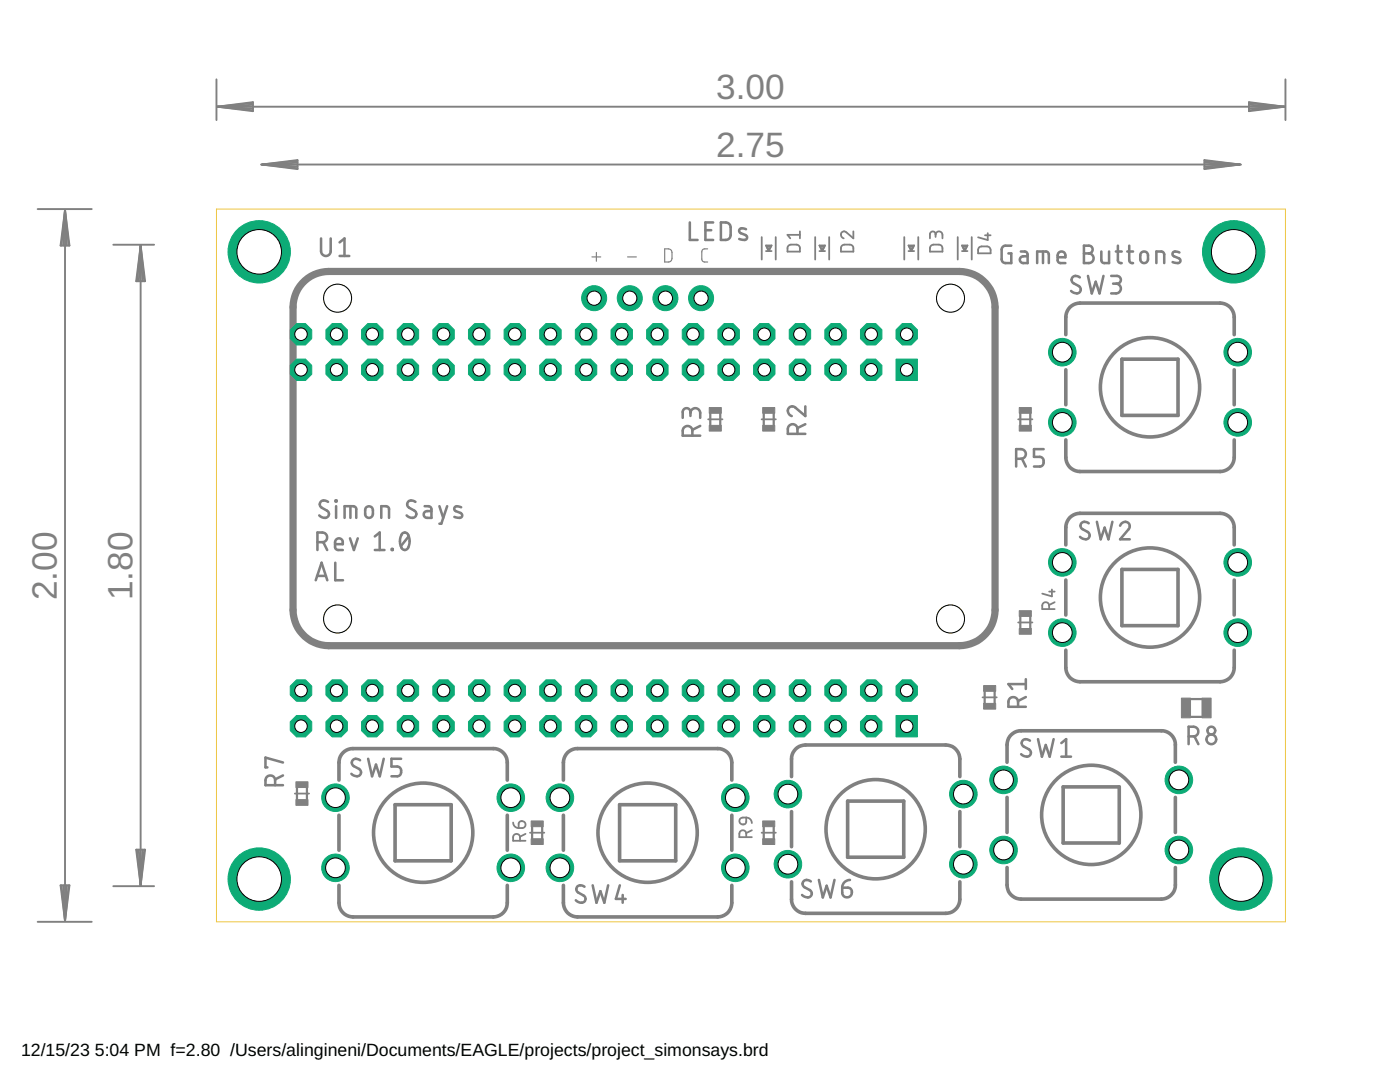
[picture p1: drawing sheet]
<svg xmlns="http://www.w3.org/2000/svg" width="279mm" height="216mm" viewBox="0 0 279 216" stroke-linecap="round" stroke-linejoin="round" font-family="sans-serif">
<defs><g id="words">
<g font-size="7" fill="#808080">
<text x="142.9" y="19.7">3.00</text>
<text x="142.9" y="31.2">2.75</text>
<text x="11.4" y="119.8" transform="rotate(-90 11.4 119.8)">2.00</text>
<text x="26.5" y="119.8" transform="rotate(-90 26.5 119.8)">1.80</text>
</g>
<g font-size="3.5">
<text x="4.2" y="210.7">12/15/23</text>
<text x="18.9" y="210.7">5:04 PM f=2.80 /Users/alingineni/Documents/EAGLE/projects/project_simonsays.brd</text>
</g>
</g></defs>
<g fill="none" stroke="#808080" stroke-width=".51">
<path d="M64.1 47.6v2.5a.96 .96 0 0 0 .9 1 .96 .96 0 0 0 1-1v-2.5M67.8 48.4l.9-.8v3.5M67.8 51.1h1.9M137.7 44.4v3.5h1.5M140.8 45.9h1.1M142.3 44.4h-1.5v3.5h1.5M143.9 44.4a1.73 1.73 0 0 1 1.6 .3l.3 .7v1.5l-.3 .7a1.85 1.85 0 0 1-1.6 .3zM148.9 45.7l-.3-.1a.63 .63 0 0 0-.8-.1 .63 .63 0 0 0-.2 .8l1.2 .6a.5 .5 0 0 1 .3 .6 .5 .5 0 0 1-.5 .4l-1.1-.2M201.8 49h-1.4l-.5 .6v2.3l.4 .5 1.5 .1v-1.9h-.5M203.7 50.2h1l.4 .6v1.7h-.9a.68 .68 0 0 1-.7-.7 .68 .68 0 0 1 .7-.7h.9M207 52.5v-2.3l2.1 .1 .2 .5v1.7M208.2 50.2v2.3"/>
<path d="M211.1 51.3h1.5a.81 .81 0 0 0-.5-1.1 .81 .81 0 0 0-1 .7v1.2l.2 .3 1.3 .1M215.5 55.4a.89 .89 0 0 0-1.2-.3 .89 .89 0 0 0-.3 1.1l1.3 .9a.84 .84 0 0 1 .2 1.2 .84 .84 0 0 1-1.2 .1l-.5-.3M216.3 49h1a.77 .77 0 0 1 .8 .8 .77 .77 0 0 1-.8 .8 .96 .96 0 0 1 1 .9 .96 .96 0 0 1-1 1h-1zM216.3 50.6h1M217.1 55.1l.8 3.4 .8-2.3 .7 2.3 .8-3.4M219.8 50.2v1.9l.2 .3 .4 .1h.9v-2.3M221.8 55.1h1.1a.77 .77 0 0 1 .8 .7 .77 .77 0 0 1-.8 .8h-.8M222.7 50.2h1.2M222.7 56.6a.97 .97 0 0 1 1 1 .97 .97 0 0 1-1 .9h-.9M223.1 49v3.1l.2 .3 .6 .1M225 50.2h1.1M225.4 49v3.1l.2 .3 .5 .1"/>
<path d="M227.8 50.4a.77 .77 0 0 1 .9-.2 .77 .77 0 0 1 .4 .7v.8a.77 .77 0 0 1-.8 .8 .77 .77 0 0 1-.7-.8v-1zM230.8 52.5v-2.3h1.1l.3 .2 .1 .4v1.7M235.4 50.4l-.6-.2a.53 .53 0 0 0-.7 .2 .53 .53 0 0 0 .2 .7l1 .4a.49 .49 0 0 1 .3 .6 .49 .49 0 0 1-.5 .4l-1.1-.2M67 99.9h.2v.2h-.2zM137.8 82.4a.97 .97 0 0 1 1-1 .97 .97 0 0 1 .9 1v1M137.8 83v-.8a.77 .77 0 0 0-.8-.8 .77 .77 0 0 0-.8 .8v1.2M138.2 86.9v-.9a.96 .96 0 0 0-1-1 .96 .96 0 0 0-1 1v.9h3.5M139.7 85l-1.5 .8M159.2 86.6v-1a.96 .96 0 0 0-1-1 .96 .96 0 0 0-1 1v1h3.5M160.7 81.1v1.9l-1.9-1.6a.95 .95 0 0 0-1.5 .3 .95 .95 0 0 0 .7 1.3M160.7 84.6l-1.5 .8M202.8 91.5a1.8 1.8 0 0 0 1.7-.3 .97 .97 0 0 0 .1-1 .97 .97 0 0 0-.8-.6h-1v3.5"/>
<path d="M204 91.5l.7 1.6M208.3 89.6h-1.9v1.6h1.1a.98 .98 0 0 1 .8 .9 .98 .98 0 0 1-.8 1h-1.1M63 115.8l1.2-3.5 1.1 3.5M63.3 114.9h1.7M63.4 108.2h.9a.96 .96 0 0 0 1-1 .96 .96 0 0 0-1-.9h-.9v3.4M64.5 108.2l.8 1.5M65.5 100.1a.91 .91 0 0 0-1.1-.3 .91 .91 0 0 0-.6 1l.4 .5 1.1 .6a.83 .83 0 0 1 .2 1.2 .83 .83 0 0 1-1.3 .1l-.5-.4M66.9 108.6h1.5a.81 .81 0 0 0-.5-1.2 .81 .81 0 0 0-1 .8l.1 1.3 .5 .2h.9M66.9 112.3v3.5h1.6M67.1 101v2.3M68.8 103.3v-2.3h1.7l.4 .1 .2 .5v1.7M69.8 107.4l.8 2.3 .8-2.3"/>
<path d="M69.9 101v2.3M73.1 101.2a.79 .79 0 0 1 .9-.1 .79 .79 0 0 1 .4 .7 1.36 1.36 0 0 1-.3 1.3 .76 .76 0 0 1-.8 .2 .76 .76 0 0 1-.4-.7 1.39 1.39 0 0 1 .2-1.4zM74.8 109.7h1.9M74.8 107l1-.7v3.4M76.1 103.3v-2.3h1l.4 .3 .1 2M78.2 109.5h.2v.2h-.2zM80.2 106.6a.81 .81 0 0 1 .9-.3 .81 .81 0 0 1 .5 .8 2.24 2.24 0 0 1-.6 2.6h-.2a1.68 1.68 0 0 1-1-2.1zM81.6 107l-1.6 2M82.9 100.1a.91 .91 0 0 0-1.1-.3 .91 .91 0 0 0-.5 1l.3 .5 1.1 .6a.83 .83 0 0 1 .2 1.2 .83 .83 0 0 1-1.2 .1l-.5-.4M84.8 101h.9l.3 .3 .1 .3v1.7h-.9a.68 .68 0 0 1-.6-.6 .68 .68 0 0 1 .6-.7h.9M87.7 101l.8 2.3M89.2 101l-1.1 3.5h-.4"/>
<path d="M92 101.2l-.3-.1a.62 .62 0 0 0-.7-.1 .62 .62 0 0 0-.3 .7l1.2 .7a.5 .5 0 0 1 .3 .5 .5 .5 0 0 1-.5 .4l-1-.2M217.3 104.4a.89 .89 0 0 0-1.2-.2 .89 .89 0 0 0-.4 1.1l1.4 .9a.84 .84 0 0 1 .2 1.1 .84 .84 0 0 1-1.2 .2l-.6-.4M218.9 104.1l.8 3.5 .8-2.3 .7 2.3 .8-3.5M223.5 104.9a.95 .95 0 0 1 1.4-.7 .95 .95 0 0 1 .3 1.5l-1.7 1.9h2M204.7 139.1l-1.5 .8M204.7 136.5h-3.4l.7 1M204.7 135.5v2M54.9 156.7v-1a.96 .96 0 0 0-1-1 .96 .96 0 0 0-.9 1v1h3.5M56.5 152.1l-3.5-.9v1.9h.4M56.5 154.7l-1.6 .8M71.9 151.7a.91 .91 0 0 0-1.1-.3 .91 .91 0 0 0-.6 1l.4 .5 1.1 .5a.84 .84 0 0 1 .2 1.2 .84 .84 0 0 1-1.2 .2l-.6-.4M73.5 151.4l.8 3.5 .7-2.3 .8 2.3 .8-3.5"/>
<path d="M80.1 151.4h-2v1.6h1.2a1 1 0 0 1 .8 .9 1 1 0 0 1-.8 1h-1.2M203.2 141a1.72 1.72 0 0 0-.4-1.7 .96 .96 0 0 0-1-.1 .96 .96 0 0 0-.5 .9v.9h3.4M205.5 147.8a.91 .91 0 0 0-1-.3 .91 .91 0 0 0-.6 1l.4 .4 1.1 .6a.84 .84 0 0 1 .2 1.2 .84 .84 0 0 1-1.3 .2l-.5-.4M207.2 147.5l.7 3.5 .8-2.3 .8 2.3 .8-3.5M211.8 148.3l1-.8v3.5M211.8 151h1.9M237.2 146.9a1.72 1.72 0 0 0 1.7-.3 .96 .96 0 0 0 .2-1 .96 .96 0 0 0-.9-.6h-1v3.5M238.4 146.9l.8 1.6M116.6 176.9a.89 .89 0 0 0-1.1-.2 .89 .89 0 0 0-.4 1.1l1.4 .9a.83 .83 0 0 1 .2 1.2 .83 .83 0 0 1-1.3 .1l-.5-.4M118.3 176.7l.7 3.4 .8-2.3 .8 2.3 .8-3.4M123.7 176.7l-.8 2.7h2M124.3 178.6v1.5"/>
<path d="M161.8 175.9a.91 .91 0 0 0-1.1-.3 .91 .91 0 0 0-.5 1l.3 .4 1.1 .6a.84 .84 0 0 1 .2 1.2 .84 .84 0 0 1-1.2 .1l-.5-.3M163.4 175.6l.8 3.5 .8-2.4 .8 2.4 .7-3.5M168.1 177.1h1.1a.97 .97 0 0 1 .8 1.1 .97 .97 0 0 1-1 .9 .97 .97 0 0 1-.9-1zM169.6 175.6h-.3a1.51 1.51 0 0 0-1.2 1.5"/>
<circle cx="241.7" cy="147.5" r=".97"/>
<circle cx="241.8" cy="145.8" r=".78"/>
</g>
<g fill="none" stroke="#808080" stroke-width=".38">
<path d="M43.2 15.8v8.2M256.5 15.8v8.2M43.4 21.3h212.9M43.4 21.3l7.1-.9v1.8zM43.4 21.3l7.1 .4M43.4 21.3l7.1 .7M50.5 20.9l-7.1 .4M50.5 20.6l-7.1 .7M52.1 32.8v.1M52.3 32.8h195.2M52.3 32.8l7.1-.9v1.8zM52.3 32.8l7.1 .4"/>
<path d="M52.3 32.8l7.1 .8M59.4 32.5l-7.1 .3M59.4 32.1l-7.1 .7M240.4 31.9l7.1 .9-7.1 .9zM240.4 32.5l7.1 .3M240.4 32.1l7.1 .7M247.5 32.8l-7.1 .4M247.5 32.8l-7.1 .8M247.6 32.8l.1 .1M249.3 20.4l7 .9-7 .9zM249.3 20.9l7 .4M249.3 20.6l7 .7"/>
<path d="M256.3 21.3l-7 .4M256.3 21.3l-7 .7M7.5 41.7h10.8M13 41.9v141.8M13 41.9l.9 7.1h-1.8zM13 41.9l-.4 7.1M13 41.9l.3 7.1M13 41.9l-.7 7.1M13 41.9l.7 7.1M22.6 48.8h8.2M28.1 49v127.6M28.1 49l.9 7.1h-1.8z"/>
<path d="M28.1 49l-.4 7.1M28.1 49l.3 7.1M28.1 49l-.8 7.1M28.1 49l.7 7.1M12.1 176.7h1.8l-.9 7zM12.3 176.7l.7 7M12.6 176.7l.4 7M13.3 176.7l-.3 7M13.7 176.7l-.7 7M22.6 176.8h8.2M27.2 169.5h1.8l-.9 7.1zM27.3 169.5l.8 7.1"/>
<path d="M27.7 169.5l.4 7.1M28.4 169.5l-.3 7.1M28.8 169.5l-.7 7.1M7.5 183.9h10.8"/>
</g>
<path d="M60.3 56.5a7.1 7.1 0 0 1 5.3-2.3h125.9a7.2 7.2 0 0 1 7.1 7.1v60.4a7.2 7.2 0 0 1-7.1 7.1h-125.9a7.1 7.1 0 0 1-7.1-7.1v-60.4l.2-1.5a6.9 6.9 0 0 1 1.6-3.3z" fill="none" stroke="#808080" stroke-width="1.4"/>
<path d="M118.1 51.3h1.8M119 50.4v1.7M125.2 51.3h1.8M132.7 49.7a1.32 1.32 0 0 1 1.3 .3l.1 .4v1.4a.66 .66 0 0 1-.7 .5h-.7zM141.2 49.7l-.9 .1-.2 .4 .1 1.8 .3 .3h.7" fill="none" stroke="#808080" stroke-width=".23"/>
<g fill="none" stroke="#808080" stroke-width=".36">
<path d="M152 47.3v4.5M152.9 50.1h1.1M152.9 49h1.1l-.6 1.1zM153 49.2h.9M153.1 49.6h.6M153.3 49.9h.2M154.8 47.3v4.5M157.4 49l.4-.2h1.2l.4 .2 .2 .3v.9h-2.4v-.9zM159.6 46.2v1.4M159.6 46.9h-2.4l.5 .7M162.7 47.3v4.5M163.5 50.1h1.2"/>
<path d="M163.5 49h1.2l-.6 1.1zM163.7 49.2h.8M163.8 49.6h.6M164 49.9h.2M165.5 47.3v4.5M168 49.1l.5-.3 1.3 .1 .5 .4v.9h-2.5zM170.3 46.2v1.4l-1.4-1.2a.69 .69 0 0 0-1.1 .2 .69 .69 0 0 0 .6 1M180.5 47.3v4.5M181.3 50.1h1.1M181.3 49h1.1l-.5 1.1zM181.4 49.2h.9M181.6 49.6h.5"/>
<path d="M181.8 49.9h.2M183.3 47.3v4.5M185.7 49.1l.6-.3h1.1l.4 .2a1.21 1.21 0 0 1 .3 1.2h-2.5zM186.7 46.9a.69 .69 0 0 1 .7-.7 .69 .69 0 0 1 .7 .7v.7M186.7 47.3v-.6a.56 .56 0 0 0-.5-.5 .56 .56 0 0 0-.6 .5v.9M191.1 47.3v4.5M192 50.1h1.1M192 49h1.1l-.6 1.1zM192.1 49.2h.9M192.3 49.6h.5M192.4 49.9h.2M193.9 47.3v4.5"/>
<path d="M195.5 49.3l.4-.1 1.5 .1a1.19 1.19 0 0 1 .3 1.2h-2.5a1.27 1.27 0 0 1 .3-1.2zM196.6 46.9h1.1M197.1 46.5v1.4l-1.9-.6M141.3 83.7h2.9M152 83.7h2.8M203.2 83.7h2.8M209.4 118h1.1M209.9 117.6v1.4l-1.9-.6M196.1 139.1h2.8M203.2 124.2h2.8M209.4 121.5a1.21 1.21 0 0 0-.3-1.2l-.6-.1-.4 .2-.1 1.1h2.5M210.5 120.2l-1.1 .5"/>
<path d="M58.8 158.3h2.9M102.4 164.1v.3a1.07 1.07 0 0 0 1.1 .8M103.6 164.1a.71 .71 0 0 1 1.2 .1 .71 .71 0 0 1-.6 1h-.7zM103.8 167.8v-.7a.69 .69 0 0 0-.7-.7 .69 .69 0 0 0-.7 .7v.7h2.5M104.9 166.4l-1.1 .5M105.8 166.2h2.8M147.7 163.4a1.27 1.27 0 0 1 1.2-.3v.9a.7 .7 0 0 1-.9 .4 .7 .7 0 0 1-.3-1zM148.9 167v-.6a.69 .69 0 0 0-.7-.7 .69 .69 0 0 0-.6 .7v.6h2.5M148.9 163.1a1.12 1.12 0 0 1 1.2 1.1M150.1 165.7l-1.2 .5M152 166.2h2.8"/>
</g>
<g fill="none" stroke="#808080" stroke-width=".72">
<path d="M212.7 66.8v-3.5a2.82 2.82 0 0 1 2.8-2.8h28a2.82 2.82 0 0 1 2.8 2.8v3.5M212.7 73.8v7M223.9 71.7h11.2v11.2h-11.2zM246.3 73.8v7M212.7 87.8v3.5a2.82 2.82 0 0 0 2.8 2.8h28a2.82 2.82 0 0 0 2.8-2.8v-3.5M212.7 108.7v-3.5a2.82 2.82 0 0 1 2.8-2.8h28a2.82 2.82 0 0 1 2.8 2.8v3.5M212.7 115.7v7M223.9 113.6h11.2v11.2h-11.2zM246.3 115.7v7M212.7 129.7v3.5a2.82 2.82 0 0 0 2.8 2.8h28a2.82 2.82 0 0 0 2.8-2.8v-3.5M67.6 155.7v-3.5a2.78 2.78 0 0 1 2.8-2.8h28a2.78 2.78 0 0 1 2.8 2.8v3.5M112.4 155.7v-3.5a2.78 2.78 0 0 1 2.9-2.8h27.9a2.78 2.78 0 0 1 2.8 2.8v3.5"/>
<path d="M158 155v-3.6a2.78 2.78 0 0 1 2.8-2.7h27.9a2.82 2.82 0 0 1 2.9 2.7v3.6M169.2 159.9h11.2v11.1h-11.2zM201 152.1v-3.5a2.78 2.78 0 0 1 2.8-2.8h28a2.78 2.78 0 0 1 2.8 2.8v3.5M201 159.1v7M212.2 157h11.2v11.2h-11.2zM234.6 159.1v7M67.6 176.7v3.4a2.82 2.82 0 0 0 2.8 2.9h28a2.82 2.82 0 0 0 2.8-2.9v-3.4M67.6 162.7v7M78.8 160.6h11.2v11.2h-11.2zM101.2 162.7v7M112.4 176.7v3.4a2.82 2.82 0 0 0 2.9 2.9h27.9a2.82 2.82 0 0 0 2.8-2.9v-3.4M112.4 162.7v7"/>
<path d="M123.7 160.6h11.2v11.2h-11.2zM146 162.7v7M158 176v3.5a2.78 2.78 0 0 0 2.8 2.7h27.9a2.82 2.82 0 0 0 2.9-2.7v-3.5M158 161.9v7.1M191.6 161.9v7.1M201 173.1v3.5a2.82 2.82 0 0 0 2.8 2.8h28a2.82 2.82 0 0 0 2.8-2.8v-3.5"/>
<circle cx="229.5" cy="77.3" r="9.9"/>
<circle cx="229.5" cy="119.2" r="9.9"/>
<circle cx="84.5" cy="166.2" r="9.9"/>
<circle cx="129.2" cy="166.2" r="9.9"/>
<circle cx="174.8" cy="165.5" r="9.9"/>
<circle cx="217.8" cy="162.6" r="9.9"/>
</g>
<g fill="#808080" stroke="#808080" stroke-width=".2">
<path d="M139.2 58.8h1.4v1.4h-1.4z"/>
<path d="M132.1 58.8h1.4v1.4h-1.4z"/>
<path d="M125 58.8h1.4v1.4h-1.4z"/>
<path d="M117.9 58.8h1.4v1.4h-1.4z"/>
<path d="M152.2 84.9h2.4v1.1h-2.4z"/>
<path d="M152.2 81.3h2.4v1.2h-2.4z"/>
<path d="M141.5 84.9h2.5v1.1h-2.5z"/>
<path d="M141.5 81.3h2.5v1.2h-2.5z"/>
<path d="M152.2 163.8h2.4v1.2h-2.4z"/>
<path d="M152.2 167.4h2.4v1.1h-2.4z"/>
<path d="M196.3 136.8h2.4v1.1h-2.4z"/>
<path d="M196.3 140.4h2.4v1.1h-2.4z"/>
<path d="M203.4 121.9h2.4v1.1h-2.4z"/>
<path d="M203.4 125.4h2.4v1.2h-2.4z"/>
<path d="M203.4 81.3h2.4v1.2h-2.4z"/>
<path d="M203.4 84.9h2.4v1.1h-2.4z"/>
<path d="M106 163.8h2.4v1.2h-2.4z"/>
<path d="M106 167.4h2.4v1.1h-2.4z"/>
<path d="M59.1 156h2.4v1.1h-2.4z"/>
<path d="M59.1 159.6h2.4v1.1h-2.4z"/>
<path d="M239.9 139.3h1.8v3.9h-1.8z"/>
<path d="M235.8 139.3h1.8v3.9h-1.8z"/>
</g>
<g fill="none" stroke="#808080" stroke-width=".44">
<path d="M141.8 82.5v2.4M143.7 82.5v2.4M152.4 82.5v2.4M154.4 82.5v2.4M203.6 82.5v2.4M205.6 82.5v2.4M196.5 137.9v2.5M198.5 137.9v2.5M203.6 123v2.4M205.6 123v2.4M237.6 139.5h2.3M59.3 157.1v2.5"/>
<path d="M61.3 157.1v2.5M237.6 143h2.3M106.2 165v2.4M108.2 165v2.4M152.4 165v2.4M154.4 165v2.4"/>
</g>
<circle cx="139.9" cy="59.5" r="2.5" fill="#0dab76" stroke="#0dab76" stroke-width=".2"/>
<circle cx="139.9" cy="59.5" r="1.42" fill="#fff" stroke="#000" stroke-width=".2"/>
<circle cx="132.8" cy="59.5" r="2.5" fill="#0dab76" stroke="#0dab76" stroke-width=".2"/>
<circle cx="132.8" cy="59.5" r="1.42" fill="#fff" stroke="#000" stroke-width=".2"/>
<circle cx="125.7" cy="59.5" r="2.5" fill="#0dab76" stroke="#0dab76" stroke-width=".2"/>
<circle cx="125.7" cy="59.5" r="1.42" fill="#fff" stroke="#000" stroke-width=".2"/>
<circle cx="118.6" cy="59.5" r="2.5" fill="#0dab76" stroke="#0dab76" stroke-width=".2"/>
<circle cx="118.6" cy="59.5" r="1.42" fill="#fff" stroke="#000" stroke-width=".2"/>
<path d="M178.8 142.8h4.3v4.2h-4.3z" fill="#0dab76" stroke="#0dab76" stroke-width=".2"/>
<circle cx="181" cy="144.9" r="1.25" fill="#fff" stroke="#000" stroke-width=".2"/>
<circle cx="181" cy="137.8" r="2.32" fill="#0dab76" stroke="#0dab76" stroke-width=".2"/>
<circle cx="181" cy="137.8" r="1.25" fill="#fff" stroke="#000" stroke-width=".2"/>
<circle cx="173.9" cy="144.9" r="2.32" fill="#0dab76" stroke="#0dab76" stroke-width=".2"/>
<circle cx="173.9" cy="144.9" r="1.25" fill="#fff" stroke="#000" stroke-width=".2"/>
<circle cx="173.9" cy="137.8" r="2.32" fill="#0dab76" stroke="#0dab76" stroke-width=".2"/>
<circle cx="173.9" cy="137.8" r="1.25" fill="#fff" stroke="#000" stroke-width=".2"/>
<circle cx="166.8" cy="144.9" r="2.32" fill="#0dab76" stroke="#0dab76" stroke-width=".2"/>
<circle cx="166.8" cy="144.9" r="1.25" fill="#fff" stroke="#000" stroke-width=".2"/>
<circle cx="166.8" cy="137.8" r="2.32" fill="#0dab76" stroke="#0dab76" stroke-width=".2"/>
<circle cx="166.8" cy="137.8" r="1.25" fill="#fff" stroke="#000" stroke-width=".2"/>
<circle cx="159.6" cy="144.9" r="2.32" fill="#0dab76" stroke="#0dab76" stroke-width=".2"/>
<circle cx="159.6" cy="144.9" r="1.25" fill="#fff" stroke="#000" stroke-width=".2"/>
<circle cx="159.6" cy="137.8" r="2.32" fill="#0dab76" stroke="#0dab76" stroke-width=".2"/>
<circle cx="159.6" cy="137.8" r="1.25" fill="#fff" stroke="#000" stroke-width=".2"/>
<circle cx="152.5" cy="144.9" r="2.32" fill="#0dab76" stroke="#0dab76" stroke-width=".2"/>
<circle cx="152.5" cy="144.9" r="1.25" fill="#fff" stroke="#000" stroke-width=".2"/>
<circle cx="152.5" cy="137.8" r="2.32" fill="#0dab76" stroke="#0dab76" stroke-width=".2"/>
<circle cx="152.5" cy="137.8" r="1.25" fill="#fff" stroke="#000" stroke-width=".2"/>
<circle cx="145.4" cy="144.9" r="2.32" fill="#0dab76" stroke="#0dab76" stroke-width=".2"/>
<circle cx="145.4" cy="144.9" r="1.25" fill="#fff" stroke="#000" stroke-width=".2"/>
<circle cx="145.4" cy="137.8" r="2.32" fill="#0dab76" stroke="#0dab76" stroke-width=".2"/>
<circle cx="145.4" cy="137.8" r="1.25" fill="#fff" stroke="#000" stroke-width=".2"/>
<circle cx="138.3" cy="144.9" r="2.32" fill="#0dab76" stroke="#0dab76" stroke-width=".2"/>
<circle cx="138.3" cy="144.9" r="1.25" fill="#fff" stroke="#000" stroke-width=".2"/>
<circle cx="138.3" cy="137.8" r="2.32" fill="#0dab76" stroke="#0dab76" stroke-width=".2"/>
<circle cx="138.3" cy="137.8" r="1.25" fill="#fff" stroke="#000" stroke-width=".2"/>
<circle cx="131.2" cy="144.9" r="2.32" fill="#0dab76" stroke="#0dab76" stroke-width=".2"/>
<circle cx="131.2" cy="144.9" r="1.25" fill="#fff" stroke="#000" stroke-width=".2"/>
<circle cx="131.2" cy="137.8" r="2.32" fill="#0dab76" stroke="#0dab76" stroke-width=".2"/>
<circle cx="131.2" cy="137.8" r="1.25" fill="#fff" stroke="#000" stroke-width=".2"/>
<circle cx="124.1" cy="144.9" r="2.32" fill="#0dab76" stroke="#0dab76" stroke-width=".2"/>
<circle cx="124.1" cy="144.9" r="1.25" fill="#fff" stroke="#000" stroke-width=".2"/>
<circle cx="124.1" cy="137.8" r="2.32" fill="#0dab76" stroke="#0dab76" stroke-width=".2"/>
<circle cx="124.1" cy="137.8" r="1.25" fill="#fff" stroke="#000" stroke-width=".2"/>
<circle cx="117" cy="144.9" r="2.32" fill="#0dab76" stroke="#0dab76" stroke-width=".2"/>
<circle cx="117" cy="144.9" r="1.25" fill="#fff" stroke="#000" stroke-width=".2"/>
<circle cx="117" cy="137.8" r="2.32" fill="#0dab76" stroke="#0dab76" stroke-width=".2"/>
<circle cx="117" cy="137.8" r="1.25" fill="#fff" stroke="#000" stroke-width=".2"/>
<circle cx="109.9" cy="144.9" r="2.32" fill="#0dab76" stroke="#0dab76" stroke-width=".2"/>
<circle cx="109.9" cy="144.9" r="1.25" fill="#fff" stroke="#000" stroke-width=".2"/>
<circle cx="109.9" cy="137.8" r="2.32" fill="#0dab76" stroke="#0dab76" stroke-width=".2"/>
<circle cx="109.9" cy="137.8" r="1.25" fill="#fff" stroke="#000" stroke-width=".2"/>
<circle cx="102.7" cy="144.9" r="2.32" fill="#0dab76" stroke="#0dab76" stroke-width=".2"/>
<circle cx="102.7" cy="144.9" r="1.25" fill="#fff" stroke="#000" stroke-width=".2"/>
<circle cx="102.7" cy="137.8" r="2.32" fill="#0dab76" stroke="#0dab76" stroke-width=".2"/>
<circle cx="102.7" cy="137.8" r="1.25" fill="#fff" stroke="#000" stroke-width=".2"/>
<circle cx="95.6" cy="144.9" r="2.32" fill="#0dab76" stroke="#0dab76" stroke-width=".2"/>
<circle cx="95.6" cy="144.9" r="1.25" fill="#fff" stroke="#000" stroke-width=".2"/>
<circle cx="95.6" cy="137.8" r="2.32" fill="#0dab76" stroke="#0dab76" stroke-width=".2"/>
<circle cx="95.6" cy="137.8" r="1.25" fill="#fff" stroke="#000" stroke-width=".2"/>
<circle cx="88.5" cy="144.9" r="2.32" fill="#0dab76" stroke="#0dab76" stroke-width=".2"/>
<circle cx="88.5" cy="144.9" r="1.25" fill="#fff" stroke="#000" stroke-width=".2"/>
<circle cx="88.5" cy="137.8" r="2.32" fill="#0dab76" stroke="#0dab76" stroke-width=".2"/>
<circle cx="88.5" cy="137.8" r="1.25" fill="#fff" stroke="#000" stroke-width=".2"/>
<circle cx="81.4" cy="144.9" r="2.32" fill="#0dab76" stroke="#0dab76" stroke-width=".2"/>
<circle cx="81.4" cy="144.9" r="1.25" fill="#fff" stroke="#000" stroke-width=".2"/>
<circle cx="81.4" cy="137.8" r="2.32" fill="#0dab76" stroke="#0dab76" stroke-width=".2"/>
<circle cx="81.4" cy="137.8" r="1.25" fill="#fff" stroke="#000" stroke-width=".2"/>
<circle cx="74.3" cy="144.9" r="2.32" fill="#0dab76" stroke="#0dab76" stroke-width=".2"/>
<circle cx="74.3" cy="144.9" r="1.25" fill="#fff" stroke="#000" stroke-width=".2"/>
<circle cx="74.3" cy="137.8" r="2.32" fill="#0dab76" stroke="#0dab76" stroke-width=".2"/>
<circle cx="74.3" cy="137.8" r="1.25" fill="#fff" stroke="#000" stroke-width=".2"/>
<circle cx="67.2" cy="144.9" r="2.32" fill="#0dab76" stroke="#0dab76" stroke-width=".2"/>
<circle cx="67.2" cy="144.9" r="1.25" fill="#fff" stroke="#000" stroke-width=".2"/>
<circle cx="67.2" cy="137.8" r="2.32" fill="#0dab76" stroke="#0dab76" stroke-width=".2"/>
<circle cx="67.2" cy="137.8" r="1.25" fill="#fff" stroke="#000" stroke-width=".2"/>
<circle cx="60.1" cy="144.9" r="2.32" fill="#0dab76" stroke="#0dab76" stroke-width=".2"/>
<circle cx="60.1" cy="144.9" r="1.25" fill="#fff" stroke="#000" stroke-width=".2"/>
<circle cx="60.1" cy="137.8" r="2.32" fill="#0dab76" stroke="#0dab76" stroke-width=".2"/>
<circle cx="60.1" cy="137.8" r="1.25" fill="#fff" stroke="#000" stroke-width=".2"/>
<path d="M178.8 71.6h4.3v4.3h-4.3z" fill="#0dab76" stroke="#0dab76" stroke-width=".2"/>
<circle cx="181" cy="73.8" r="1.25" fill="#fff" stroke="#000" stroke-width=".2"/>
<circle cx="181" cy="66.7" r="2.32" fill="#0dab76" stroke="#0dab76" stroke-width=".2"/>
<circle cx="181" cy="66.7" r="1.25" fill="#fff" stroke="#000" stroke-width=".2"/>
<circle cx="173.9" cy="73.8" r="2.32" fill="#0dab76" stroke="#0dab76" stroke-width=".2"/>
<circle cx="173.9" cy="73.8" r="1.25" fill="#fff" stroke="#000" stroke-width=".2"/>
<circle cx="173.9" cy="66.7" r="2.32" fill="#0dab76" stroke="#0dab76" stroke-width=".2"/>
<circle cx="173.9" cy="66.7" r="1.25" fill="#fff" stroke="#000" stroke-width=".2"/>
<circle cx="166.8" cy="73.8" r="2.32" fill="#0dab76" stroke="#0dab76" stroke-width=".2"/>
<circle cx="166.8" cy="73.8" r="1.25" fill="#fff" stroke="#000" stroke-width=".2"/>
<circle cx="166.8" cy="66.7" r="2.32" fill="#0dab76" stroke="#0dab76" stroke-width=".2"/>
<circle cx="166.8" cy="66.7" r="1.25" fill="#fff" stroke="#000" stroke-width=".2"/>
<circle cx="159.6" cy="73.8" r="2.32" fill="#0dab76" stroke="#0dab76" stroke-width=".2"/>
<circle cx="159.6" cy="73.8" r="1.25" fill="#fff" stroke="#000" stroke-width=".2"/>
<circle cx="159.6" cy="66.7" r="2.32" fill="#0dab76" stroke="#0dab76" stroke-width=".2"/>
<circle cx="159.6" cy="66.7" r="1.25" fill="#fff" stroke="#000" stroke-width=".2"/>
<circle cx="152.5" cy="73.8" r="2.32" fill="#0dab76" stroke="#0dab76" stroke-width=".2"/>
<circle cx="152.5" cy="73.8" r="1.25" fill="#fff" stroke="#000" stroke-width=".2"/>
<circle cx="152.5" cy="66.7" r="2.32" fill="#0dab76" stroke="#0dab76" stroke-width=".2"/>
<circle cx="152.5" cy="66.7" r="1.25" fill="#fff" stroke="#000" stroke-width=".2"/>
<circle cx="145.4" cy="73.8" r="2.32" fill="#0dab76" stroke="#0dab76" stroke-width=".2"/>
<circle cx="145.4" cy="73.8" r="1.25" fill="#fff" stroke="#000" stroke-width=".2"/>
<circle cx="145.4" cy="66.7" r="2.32" fill="#0dab76" stroke="#0dab76" stroke-width=".2"/>
<circle cx="145.4" cy="66.7" r="1.25" fill="#fff" stroke="#000" stroke-width=".2"/>
<circle cx="138.3" cy="73.8" r="2.32" fill="#0dab76" stroke="#0dab76" stroke-width=".2"/>
<circle cx="138.3" cy="73.8" r="1.25" fill="#fff" stroke="#000" stroke-width=".2"/>
<circle cx="138.3" cy="66.7" r="2.32" fill="#0dab76" stroke="#0dab76" stroke-width=".2"/>
<circle cx="138.3" cy="66.7" r="1.25" fill="#fff" stroke="#000" stroke-width=".2"/>
<circle cx="131.2" cy="73.8" r="2.32" fill="#0dab76" stroke="#0dab76" stroke-width=".2"/>
<circle cx="131.2" cy="73.8" r="1.25" fill="#fff" stroke="#000" stroke-width=".2"/>
<circle cx="131.2" cy="66.7" r="2.32" fill="#0dab76" stroke="#0dab76" stroke-width=".2"/>
<circle cx="131.2" cy="66.7" r="1.25" fill="#fff" stroke="#000" stroke-width=".2"/>
<circle cx="124.1" cy="73.8" r="2.32" fill="#0dab76" stroke="#0dab76" stroke-width=".2"/>
<circle cx="124.1" cy="73.8" r="1.25" fill="#fff" stroke="#000" stroke-width=".2"/>
<circle cx="124.1" cy="66.7" r="2.32" fill="#0dab76" stroke="#0dab76" stroke-width=".2"/>
<circle cx="124.1" cy="66.7" r="1.25" fill="#fff" stroke="#000" stroke-width=".2"/>
<circle cx="117" cy="73.8" r="2.32" fill="#0dab76" stroke="#0dab76" stroke-width=".2"/>
<circle cx="117" cy="73.8" r="1.25" fill="#fff" stroke="#000" stroke-width=".2"/>
<circle cx="117" cy="66.7" r="2.32" fill="#0dab76" stroke="#0dab76" stroke-width=".2"/>
<circle cx="117" cy="66.7" r="1.25" fill="#fff" stroke="#000" stroke-width=".2"/>
<circle cx="109.9" cy="73.8" r="2.32" fill="#0dab76" stroke="#0dab76" stroke-width=".2"/>
<circle cx="109.9" cy="73.8" r="1.25" fill="#fff" stroke="#000" stroke-width=".2"/>
<circle cx="109.9" cy="66.7" r="2.32" fill="#0dab76" stroke="#0dab76" stroke-width=".2"/>
<circle cx="109.9" cy="66.7" r="1.25" fill="#fff" stroke="#000" stroke-width=".2"/>
<circle cx="102.7" cy="73.8" r="2.32" fill="#0dab76" stroke="#0dab76" stroke-width=".2"/>
<circle cx="102.7" cy="73.8" r="1.25" fill="#fff" stroke="#000" stroke-width=".2"/>
<circle cx="102.7" cy="66.7" r="2.32" fill="#0dab76" stroke="#0dab76" stroke-width=".2"/>
<circle cx="102.7" cy="66.7" r="1.25" fill="#fff" stroke="#000" stroke-width=".2"/>
<circle cx="95.6" cy="73.8" r="2.32" fill="#0dab76" stroke="#0dab76" stroke-width=".2"/>
<circle cx="95.6" cy="73.8" r="1.25" fill="#fff" stroke="#000" stroke-width=".2"/>
<circle cx="95.6" cy="66.7" r="2.32" fill="#0dab76" stroke="#0dab76" stroke-width=".2"/>
<circle cx="95.6" cy="66.7" r="1.25" fill="#fff" stroke="#000" stroke-width=".2"/>
<circle cx="88.5" cy="73.8" r="2.32" fill="#0dab76" stroke="#0dab76" stroke-width=".2"/>
<circle cx="88.5" cy="73.8" r="1.25" fill="#fff" stroke="#000" stroke-width=".2"/>
<circle cx="88.5" cy="66.7" r="2.32" fill="#0dab76" stroke="#0dab76" stroke-width=".2"/>
<circle cx="88.5" cy="66.7" r="1.25" fill="#fff" stroke="#000" stroke-width=".2"/>
<circle cx="81.4" cy="73.8" r="2.32" fill="#0dab76" stroke="#0dab76" stroke-width=".2"/>
<circle cx="81.4" cy="73.8" r="1.25" fill="#fff" stroke="#000" stroke-width=".2"/>
<circle cx="81.4" cy="66.7" r="2.32" fill="#0dab76" stroke="#0dab76" stroke-width=".2"/>
<circle cx="81.4" cy="66.7" r="1.25" fill="#fff" stroke="#000" stroke-width=".2"/>
<circle cx="74.3" cy="73.8" r="2.32" fill="#0dab76" stroke="#0dab76" stroke-width=".2"/>
<circle cx="74.3" cy="73.8" r="1.25" fill="#fff" stroke="#000" stroke-width=".2"/>
<circle cx="74.3" cy="66.7" r="2.32" fill="#0dab76" stroke="#0dab76" stroke-width=".2"/>
<circle cx="74.3" cy="66.7" r="1.25" fill="#fff" stroke="#000" stroke-width=".2"/>
<circle cx="67.2" cy="73.8" r="2.32" fill="#0dab76" stroke="#0dab76" stroke-width=".2"/>
<circle cx="67.2" cy="73.8" r="1.25" fill="#fff" stroke="#000" stroke-width=".2"/>
<circle cx="67.2" cy="66.7" r="2.32" fill="#0dab76" stroke="#0dab76" stroke-width=".2"/>
<circle cx="67.2" cy="66.7" r="1.25" fill="#fff" stroke="#000" stroke-width=".2"/>
<circle cx="60.1" cy="73.8" r="2.32" fill="#0dab76" stroke="#0dab76" stroke-width=".2"/>
<circle cx="60.1" cy="73.8" r="1.25" fill="#fff" stroke="#000" stroke-width=".2"/>
<circle cx="60.1" cy="66.7" r="2.32" fill="#0dab76" stroke="#0dab76" stroke-width=".2"/>
<circle cx="60.1" cy="66.7" r="1.25" fill="#fff" stroke="#000" stroke-width=".2"/>
<circle cx="192.3" cy="158.5" r="2.75" fill="#0dab76" stroke="#0dab76" stroke-width=".2"/>
<circle cx="192.3" cy="158.5" r="1.97" fill="#fff" stroke="#000" stroke-width=".2"/>
<circle cx="192.3" cy="172.4" r="2.75" fill="#0dab76" stroke="#0dab76" stroke-width=".2"/>
<circle cx="192.3" cy="172.4" r="1.97" fill="#fff" stroke="#000" stroke-width=".2"/>
<circle cx="157.2" cy="172.4" r="2.75" fill="#0dab76" stroke="#0dab76" stroke-width=".2"/>
<circle cx="157.2" cy="172.4" r="1.97" fill="#fff" stroke="#000" stroke-width=".2"/>
<circle cx="157.2" cy="158.5" r="2.75" fill="#0dab76" stroke="#0dab76" stroke-width=".2"/>
<circle cx="157.2" cy="158.5" r="1.97" fill="#fff" stroke="#000" stroke-width=".2"/>
<circle cx="235.3" cy="155.6" r="2.75" fill="#0dab76" stroke="#0dab76" stroke-width=".2"/>
<circle cx="235.3" cy="155.6" r="1.97" fill="#fff" stroke="#000" stroke-width=".2"/>
<circle cx="235.3" cy="169.6" r="2.75" fill="#0dab76" stroke="#0dab76" stroke-width=".2"/>
<circle cx="235.3" cy="169.6" r="1.97" fill="#fff" stroke="#000" stroke-width=".2"/>
<circle cx="200.3" cy="169.6" r="2.75" fill="#0dab76" stroke="#0dab76" stroke-width=".2"/>
<circle cx="200.3" cy="169.6" r="1.97" fill="#fff" stroke="#000" stroke-width=".2"/>
<circle cx="200.3" cy="155.6" r="2.75" fill="#0dab76" stroke="#0dab76" stroke-width=".2"/>
<circle cx="200.3" cy="155.6" r="1.97" fill="#fff" stroke="#000" stroke-width=".2"/>
<circle cx="247" cy="112.2" r="2.75" fill="#0dab76" stroke="#0dab76" stroke-width=".2"/>
<circle cx="247" cy="112.2" r="1.97" fill="#fff" stroke="#000" stroke-width=".2"/>
<circle cx="247" cy="126.2" r="2.75" fill="#0dab76" stroke="#0dab76" stroke-width=".2"/>
<circle cx="247" cy="126.2" r="1.97" fill="#fff" stroke="#000" stroke-width=".2"/>
<circle cx="212" cy="126.2" r="2.75" fill="#0dab76" stroke="#0dab76" stroke-width=".2"/>
<circle cx="212" cy="126.2" r="1.97" fill="#fff" stroke="#000" stroke-width=".2"/>
<circle cx="212" cy="112.2" r="2.75" fill="#0dab76" stroke="#0dab76" stroke-width=".2"/>
<circle cx="212" cy="112.2" r="1.97" fill="#fff" stroke="#000" stroke-width=".2"/>
<circle cx="247" cy="70.3" r="2.75" fill="#0dab76" stroke="#0dab76" stroke-width=".2"/>
<circle cx="247" cy="70.3" r="1.97" fill="#fff" stroke="#000" stroke-width=".2"/>
<circle cx="247" cy="84.3" r="2.75" fill="#0dab76" stroke="#0dab76" stroke-width=".2"/>
<circle cx="247" cy="84.3" r="1.97" fill="#fff" stroke="#000" stroke-width=".2"/>
<circle cx="212" cy="84.3" r="2.75" fill="#0dab76" stroke="#0dab76" stroke-width=".2"/>
<circle cx="212" cy="84.3" r="1.97" fill="#fff" stroke="#000" stroke-width=".2"/>
<circle cx="212" cy="70.3" r="2.75" fill="#0dab76" stroke="#0dab76" stroke-width=".2"/>
<circle cx="212" cy="70.3" r="1.97" fill="#fff" stroke="#000" stroke-width=".2"/>
<circle cx="146.7" cy="159.2" r="2.75" fill="#0dab76" stroke="#0dab76" stroke-width=".2"/>
<circle cx="146.7" cy="159.2" r="1.97" fill="#fff" stroke="#000" stroke-width=".2"/>
<circle cx="146.7" cy="173.2" r="2.75" fill="#0dab76" stroke="#0dab76" stroke-width=".2"/>
<circle cx="146.7" cy="173.2" r="1.97" fill="#fff" stroke="#000" stroke-width=".2"/>
<circle cx="111.7" cy="173.2" r="2.75" fill="#0dab76" stroke="#0dab76" stroke-width=".2"/>
<circle cx="111.7" cy="173.2" r="1.97" fill="#fff" stroke="#000" stroke-width=".2"/>
<circle cx="111.7" cy="159.2" r="2.75" fill="#0dab76" stroke="#0dab76" stroke-width=".2"/>
<circle cx="111.7" cy="159.2" r="1.97" fill="#fff" stroke="#000" stroke-width=".2"/>
<circle cx="101.9" cy="159.2" r="2.75" fill="#0dab76" stroke="#0dab76" stroke-width=".2"/>
<circle cx="101.9" cy="159.2" r="1.97" fill="#fff" stroke="#000" stroke-width=".2"/>
<circle cx="101.9" cy="173.2" r="2.75" fill="#0dab76" stroke="#0dab76" stroke-width=".2"/>
<circle cx="101.9" cy="173.2" r="1.97" fill="#fff" stroke="#000" stroke-width=".2"/>
<circle cx="66.9" cy="173.2" r="2.75" fill="#0dab76" stroke="#0dab76" stroke-width=".2"/>
<circle cx="66.9" cy="173.2" r="1.97" fill="#fff" stroke="#000" stroke-width=".2"/>
<circle cx="66.9" cy="159.2" r="2.75" fill="#0dab76" stroke="#0dab76" stroke-width=".2"/>
<circle cx="66.9" cy="159.2" r="1.97" fill="#fff" stroke="#000" stroke-width=".2"/>
<circle cx="51.7" cy="50.3" r="6.2" fill="#0dab76" stroke="#0dab76" stroke-width=".2"/>
<circle cx="51.7" cy="50.2" r="4.4" fill="#fff" stroke="#000" stroke-width=".2"/>
<circle cx="246.2" cy="50.3" r="6.2" fill="#0dab76" stroke="#0dab76" stroke-width=".2"/>
<circle cx="246.2" cy="50.2" r="4.4" fill="#fff" stroke="#000" stroke-width=".2"/>
<circle cx="247.6" cy="175.4" r="6.2" fill="#0dab76" stroke="#0dab76" stroke-width=".2"/>
<circle cx="247.6" cy="175.4" r="4.4" fill="#fff" stroke="#000" stroke-width=".2"/>
<circle cx="51.7" cy="175.4" r="6.2" fill="#0dab76" stroke="#0dab76" stroke-width=".2"/>
<circle cx="51.7" cy="175.4" r="4.4" fill="#fff" stroke="#000" stroke-width=".2"/>
<g fill="none" stroke="#eec643" stroke-width=".2">
<path d="M43.2 41.7h213.3v142.2h-213.3z"/>
<circle cx="67.4" cy="123.5" r="2.79"/>
</g>
<circle cx="67.4" cy="123.5" r="2.79" fill="#fff" stroke="#000" stroke-width=".2"/>
<circle cx="189.7" cy="123.5" r="2.79" fill="none" stroke="#eec643" stroke-width=".2"/>
<circle cx="189.7" cy="123.5" r="2.79" fill="#fff" stroke="#000" stroke-width=".2"/>
<circle cx="67.4" cy="59.5" r="2.79" fill="none" stroke="#eec643" stroke-width=".2"/>
<circle cx="67.4" cy="59.5" r="2.79" fill="#fff" stroke="#000" stroke-width=".2"/>
<circle cx="189.7" cy="59.5" r="2.79" fill="none" stroke="#eec643" stroke-width=".2"/>
<circle cx="189.7" cy="59.5" r="2.79" fill="#fff" stroke="#000" stroke-width=".2"/>
<use href="#words"/>
</svg>
